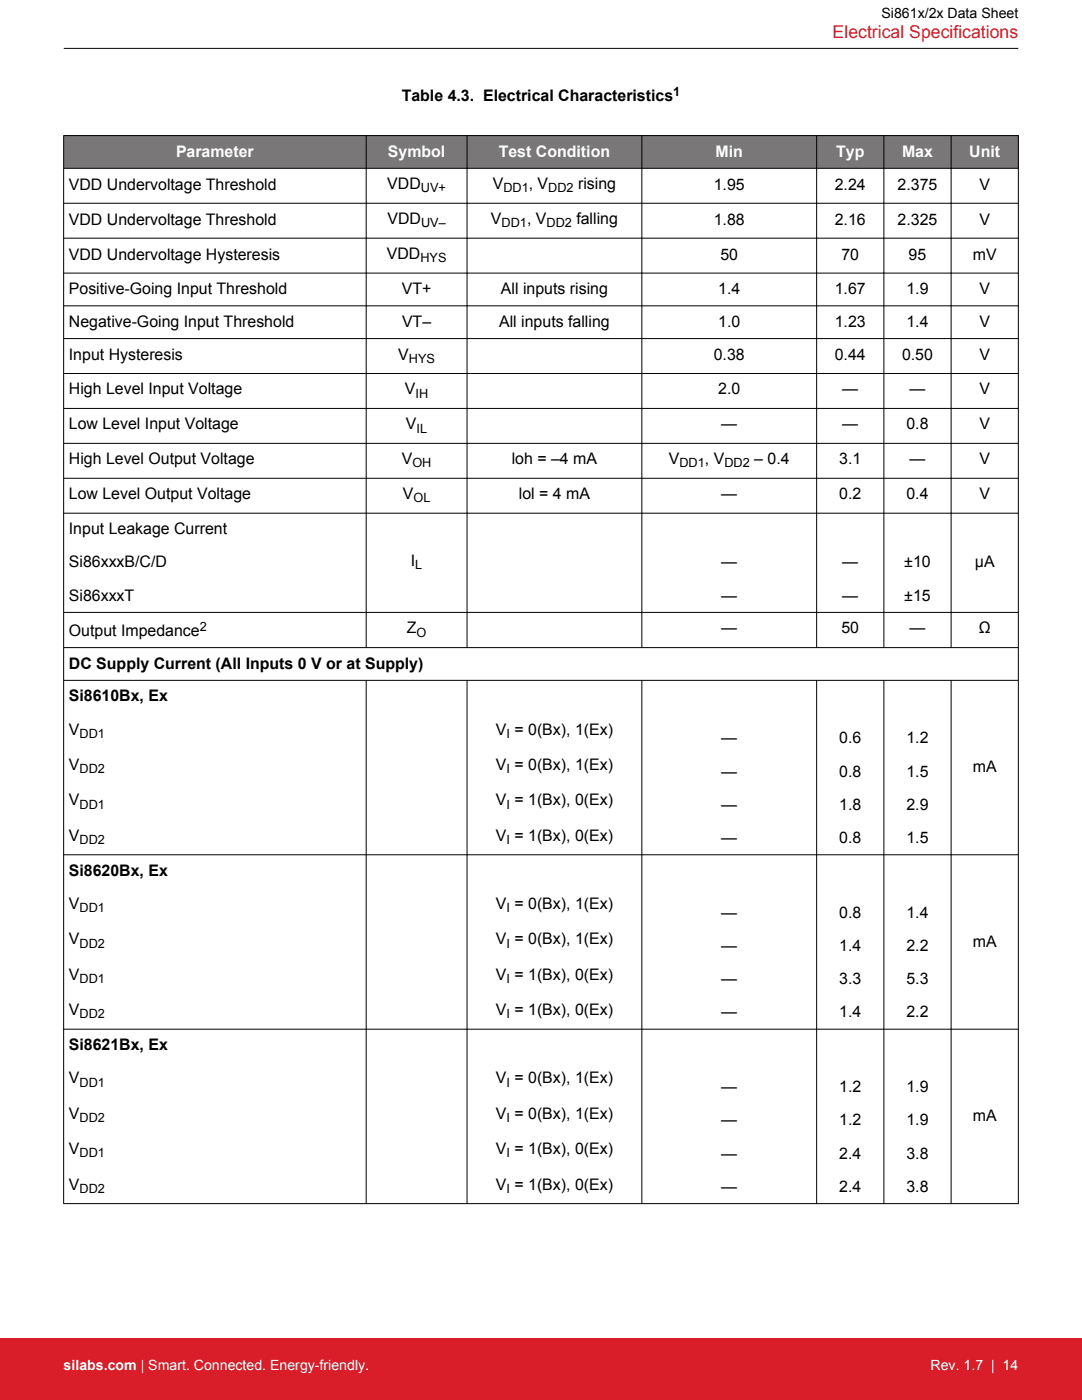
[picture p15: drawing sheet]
<svg xmlns="http://www.w3.org/2000/svg" width="216mm" height="279mm" viewBox="0 0 216 279" stroke-linecap="round" stroke-linejoin="round" font-family="sans-serif">
<defs><g id="words">
<text font-size="3.5" fill="#d91e2a" x="166.1" y="7.5">Electrical Specifications</text>
<g font-size="3.2">
<text x="80.2" y="20.2">Table 4.3. Electrical Characteristics</text>
<text x="13.7" y="38">VDD Undervoltage Threshold</text>
<text x="77.3" y="37.8">VDD</text>
<text x="98.3" y="37.8">V</text>
<text x="105.5" y="37.8">, V</text>
<text x="115.4" y="37.8">rising</text>
<text x="142.4" y="38">1.95</text>
<text x="166.6" y="38">2.24</text>
<text x="179.1" y="38">2.375</text>
<text x="195.4" y="38">V</text>
<text x="13.7" y="45">VDD Undervoltage Threshold</text>
<text x="77.3" y="44.7">VDD</text>
<text x="98" y="44.7">V</text>
<text x="105.2" y="44.7">, V</text>
<text x="115" y="44.7">falling</text>
<text x="142.4" y="45">1.88</text>
<text x="166.6" y="45">2.16</text>
<text x="179.1" y="45">2.325</text>
<text x="195.4" y="45">V</text>
<text x="13.7" y="51.9">VDD Undervoltage Hysteresis</text>
<text x="77.2" y="51.7">VDD</text>
<text x="143.7" y="51.9">50</text>
<text x="167.9" y="51.9">70</text>
<text x="181.3" y="51.9">95</text>
<text x="194.1" y="51.9">mV</text>
<text x="13.7" y="58.7">Positive-Going Input Threshold</text>
<text x="80.2" y="58.7">VT+</text>
<text x="100" y="58.7">All inputs rising</text>
<text x="143.3" y="58.7">1.4</text>
<text x="166.6" y="58.7">1.67</text>
<text x="180.9" y="58.7">1.9</text>
<text x="195.4" y="58.7">V</text>
<text x="13.7" y="65.2">Negative-Going Input Threshold</text>
<text x="80.2" y="65.2">VT–</text>
<text x="99.6" y="65.2">All inputs falling</text>
<text x="143.3" y="65.2">1.0</text>
<text x="166.6" y="65.2">1.23</text>
<text x="180.9" y="65.2">1.4</text>
<text x="195.4" y="65.2">V</text>
<text x="13.7" y="71.8">Input Hysteresis</text>
<text x="79.5" y="71.8">V</text>
<text x="142.4" y="71.8">0.38</text>
<text x="166.6" y="71.8">0.44</text>
<text x="180" y="71.8">0.50</text>
<text x="195.4" y="71.8">V</text>
<text x="13.7" y="78.7">High Level Input Voltage</text>
<text x="80.8" y="78.7">V</text>
<text x="143.3" y="78.7">2.0</text>
<text x="168.1" y="78.7">—</text>
<text x="181.5" y="78.7">—</text>
<text x="195.4" y="78.7">V</text>
<text x="13.7" y="85.7">Low Level Input Voltage</text>
<text x="81" y="85.7">V</text>
<text x="143.9" y="85.7">—</text>
<text x="168.1" y="85.7">—</text>
<text x="180.9" y="85.7">0.8</text>
<text x="195.4" y="85.7">V</text>
<text x="13.7" y="92.7">High Level Output Voltage</text>
<text x="80.2" y="92.7">V</text>
<text x="102.1" y="92.7">loh = –4 mA</text>
<text x="133.5" y="92.7">V</text>
<text x="140.7" y="92.7">, V</text>
<text x="150.5" y="92.7">– 0.4</text>
<text x="167.5" y="92.7">3.1</text>
<text x="181.5" y="92.7">—</text>
<text x="195.4" y="92.7">V</text>
<text x="13.7" y="99.6">Low Level Output Voltage</text>
<text x="80.4" y="99.6">V</text>
<text x="103.5" y="99.6">lol = 4 mA</text>
<text x="143.9" y="99.6">—</text>
<text x="167.5" y="99.6">0.2</text>
<text x="180.9" y="99.6">0.4</text>
<text x="195.4" y="99.6">V</text>
<text x="13.7" y="106.6">Input Leakage Current</text>
<text x="13.7" y="113.2">Si86xxxB/C/D</text>
<text x="82" y="113">I</text>
<text x="143.9" y="113.2">—</text>
<text x="168.1" y="113.2">—</text>
<text x="180.4" y="113.2">±10</text>
<text x="194.5" y="113.2">µA</text>
<text x="13.7" y="119.9">Si86xxxT</text>
<text x="143.9" y="119.9">—</text>
<text x="168.1" y="119.9">—</text>
<text x="180.4" y="119.9">±15</text>
<text x="13.7" y="126.9">Output Impedance</text>
<text x="81.2" y="126.4">Z</text>
<text x="143.9" y="126.4">—</text>
<text x="167.9" y="126.4">50</text>
<text x="181.5" y="126.4">—</text>
<text x="195.3" y="126.4">Ω</text>
<text x="13.7" y="133.4">DC Supply Current (All Inputs 0 V or at Supply)</text>
<text x="13.7" y="140">Si8610Bx, Ex</text>
<text x="13.7" y="146.6">V</text>
<text x="98.9" y="146.6">V = 0(Bx), 1(Ex)</text>
<text x="143.9" y="148.3">—</text>
<text x="167.5" y="148.3">0.6</text>
<text x="180.9" y="148.3">1.2</text>
<text x="13.7" y="153.7">V</text>
<text x="98.9" y="153.7">V = 0(Bx), 1(Ex)</text>
<text x="143.9" y="155">—</text>
<text x="167.5" y="155">0.8</text>
<text x="180.9" y="155">1.5</text>
<text x="194.1" y="154.1">mA</text>
<text x="13.7" y="160.7">V</text>
<text x="98.9" y="160.7">V = 1(Bx), 0(Ex)</text>
<text x="143.9" y="161.6">—</text>
<text x="167.5" y="161.6">1.8</text>
<text x="180.9" y="161.6">2.9</text>
<text x="13.7" y="167.8">V</text>
<text x="98.9" y="167.8">V = 1(Bx), 0(Ex)</text>
<text x="143.9" y="168.2">—</text>
<text x="167.5" y="168.2">0.8</text>
<text x="180.9" y="168.2">1.5</text>
<text x="13.7" y="174.8">Si8620Bx, Ex</text>
<text x="13.7" y="181.4">V</text>
<text x="98.9" y="181.4">V = 0(Bx), 1(Ex)</text>
<text x="143.9" y="183.2">—</text>
<text x="167.5" y="183.2">0.8</text>
<text x="180.9" y="183.2">1.4</text>
<text x="13.7" y="188.5">V</text>
<text x="98.9" y="188.5">V = 0(Bx), 1(Ex)</text>
<text x="143.9" y="189.8">—</text>
<text x="167.5" y="189.8">1.4</text>
<text x="180.9" y="189.8">2.2</text>
<text x="194.1" y="188.9">mA</text>
<text x="13.7" y="195.5">V</text>
<text x="98.9" y="195.5">V = 1(Bx), 0(Ex)</text>
<text x="143.9" y="196.4">—</text>
<text x="167.5" y="196.4">3.3</text>
<text x="180.9" y="196.4">5.3</text>
<text x="13.7" y="202.6">V</text>
<text x="98.9" y="202.6">V = 1(Bx), 0(Ex)</text>
<text x="143.9" y="203">—</text>
<text x="167.5" y="203">1.4</text>
<text x="180.9" y="203">2.2</text>
<text x="13.7" y="209.6">Si8621Bx, Ex</text>
<text x="13.7" y="216.2">V</text>
<text x="98.9" y="216.2">V = 0(Bx), 1(Ex)</text>
<text x="143.9" y="218">—</text>
<text x="167.5" y="218">1.2</text>
<text x="180.9" y="218">1.9</text>
<text x="13.7" y="223.3">V</text>
<text x="98.9" y="223.3">V = 0(Bx), 1(Ex)</text>
<text x="143.9" y="224.6">—</text>
<text x="167.5" y="224.6">1.2</text>
<text x="180.9" y="224.6">1.9</text>
<text x="194.1" y="223.7">mA</text>
<text x="13.7" y="230.4">V</text>
<text x="98.9" y="230.4">V = 1(Bx), 0(Ex)</text>
<text x="143.9" y="231.2">—</text>
<text x="167.5" y="231.2">2.4</text>
<text x="180.9" y="231.2">3.8</text>
<text x="13.7" y="237.4">V</text>
<text x="98.9" y="237.4">V = 1(Bx), 0(Ex)</text>
<text x="143.9" y="237.9">—</text>
<text x="167.5" y="237.9">2.4</text>
<text x="180.9" y="237.9">3.8</text>
</g>
<g font-size="3.2" fill="#fff">
<text x="35.1" y="31.2">Parameter</text>
<text x="77.4" y="31.2">Symbol</text>
<text x="99.5" y="31.2">Test Condition</text>
<text x="142.8" y="31.2">Min</text>
<text x="166.8" y="31.2">Typ</text>
<text x="180" y="31.2">Max</text>
<text x="193.4" y="31.2">Unit</text>
</g>
<text font-size="2.8" x="175.9" y="3.5">Si861x/2x Data Sheet</text>
<g font-size="2.8" fill="#fff">
<text x="12.7" y="273.4">silabs.com | Smart. Connected. Energy-friendly.</text>
<text x="185.7" y="273.4">Rev. 1.7 | 14</text>
</g>
<g font-size="2.5">
<text x="134.3" y="19.2">1</text>
<text x="84" y="38.4">UV+</text>
<text x="100.4" y="38.4">DD1</text>
<text x="109.4" y="38.4">DD2</text>
<text x="84" y="45.4">UV–</text>
<text x="100.1" y="45.4">DD1</text>
<text x="109" y="45.4">DD2</text>
<text x="83.9" y="52.3">HYS</text>
<text x="81.6" y="72.4">HYS</text>
<text x="82.9" y="79.4">IH</text>
<text x="83.1" y="86.3">IL</text>
<text x="82.3" y="93.3">OH</text>
<text x="135.6" y="93.3">DD1</text>
<text x="144.5" y="93.3">DD2</text>
<text x="82.5" y="100.3">OL</text>
<text x="82.9" y="113.7">L</text>
<text x="39.9" y="125.8">2</text>
<text x="83.1" y="127">O</text>
<text x="15.9" y="147.2">DD1</text>
<text x="101.1" y="147.2">I</text>
<text x="15.9" y="154.3">DD2</text>
<text x="101.1" y="154.3">I</text>
<text x="15.9" y="161.4">DD1</text>
<text x="101.1" y="161.4">I</text>
<text x="15.9" y="168.4">DD2</text>
<text x="101.1" y="168.4">I</text>
<text x="15.9" y="182">DD1</text>
<text x="101.1" y="182">I</text>
<text x="15.9" y="189.1">DD2</text>
<text x="101.1" y="189.1">I</text>
<text x="15.9" y="196.2">DD1</text>
<text x="101.1" y="196.2">I</text>
<text x="15.9" y="203.2">DD2</text>
<text x="101.1" y="203.2">I</text>
<text x="15.9" y="216.8">DD1</text>
<text x="101.1" y="216.8">I</text>
<text x="15.9" y="223.9">DD2</text>
<text x="101.1" y="223.9">I</text>
<text x="15.9" y="231">DD1</text>
<text x="101.1" y="231">I</text>
<text x="15.9" y="238.1">DD2</text>
<text x="101.1" y="238.1">I</text>
</g>
</g></defs>
<g fill="#797777">
<path d="M12.7 27.1h190.5v6.5h-190.5z" fill-rule="evenodd"/>
<path d="M12.7 27.1h190.5v6.5h-190.5z" fill-rule="evenodd"/>
</g>
<g fill="none" stroke="#000" stroke-width=".2">
<path d="M12.7 9.7h190.5M12.7 33.6h190.5M12.7 27.1h190.5M12.7 27v213.3M73.1 27v102.3M93.2 27v102.3M128.1 27v102.3M163 27v102.3M176.4 27v102.3M189.8 27v102.3M203.2 27v213.3M12.7 40.6h190.5"/>
<path d="M12.7 47.5h190.5M12.7 54.5h190.5M12.7 61h190.5M12.7 67.6h190.5M12.7 74.5h190.5M12.7 81.5h190.5M12.7 88.5h190.5M12.7 95.5h190.5M12.7 102.4h190.5M12.7 122.2h190.5M12.7 129.2h190.5M12.7 135.8h190.5"/>
<path d="M73.1 135.7v104.6M93.2 135.7v104.6M128.1 135.7v104.6M163 135.7v104.6M176.4 135.7v104.6M189.8 135.7v104.6M12.7 170.6h190.5M12.7 205.4h190.5M12.7 240.2h190.5"/>
</g>
<path d="M0 267h215.9v12.4h-215.9z" fill="#d91e2a"/>
<use href="#words"/>
</svg>
